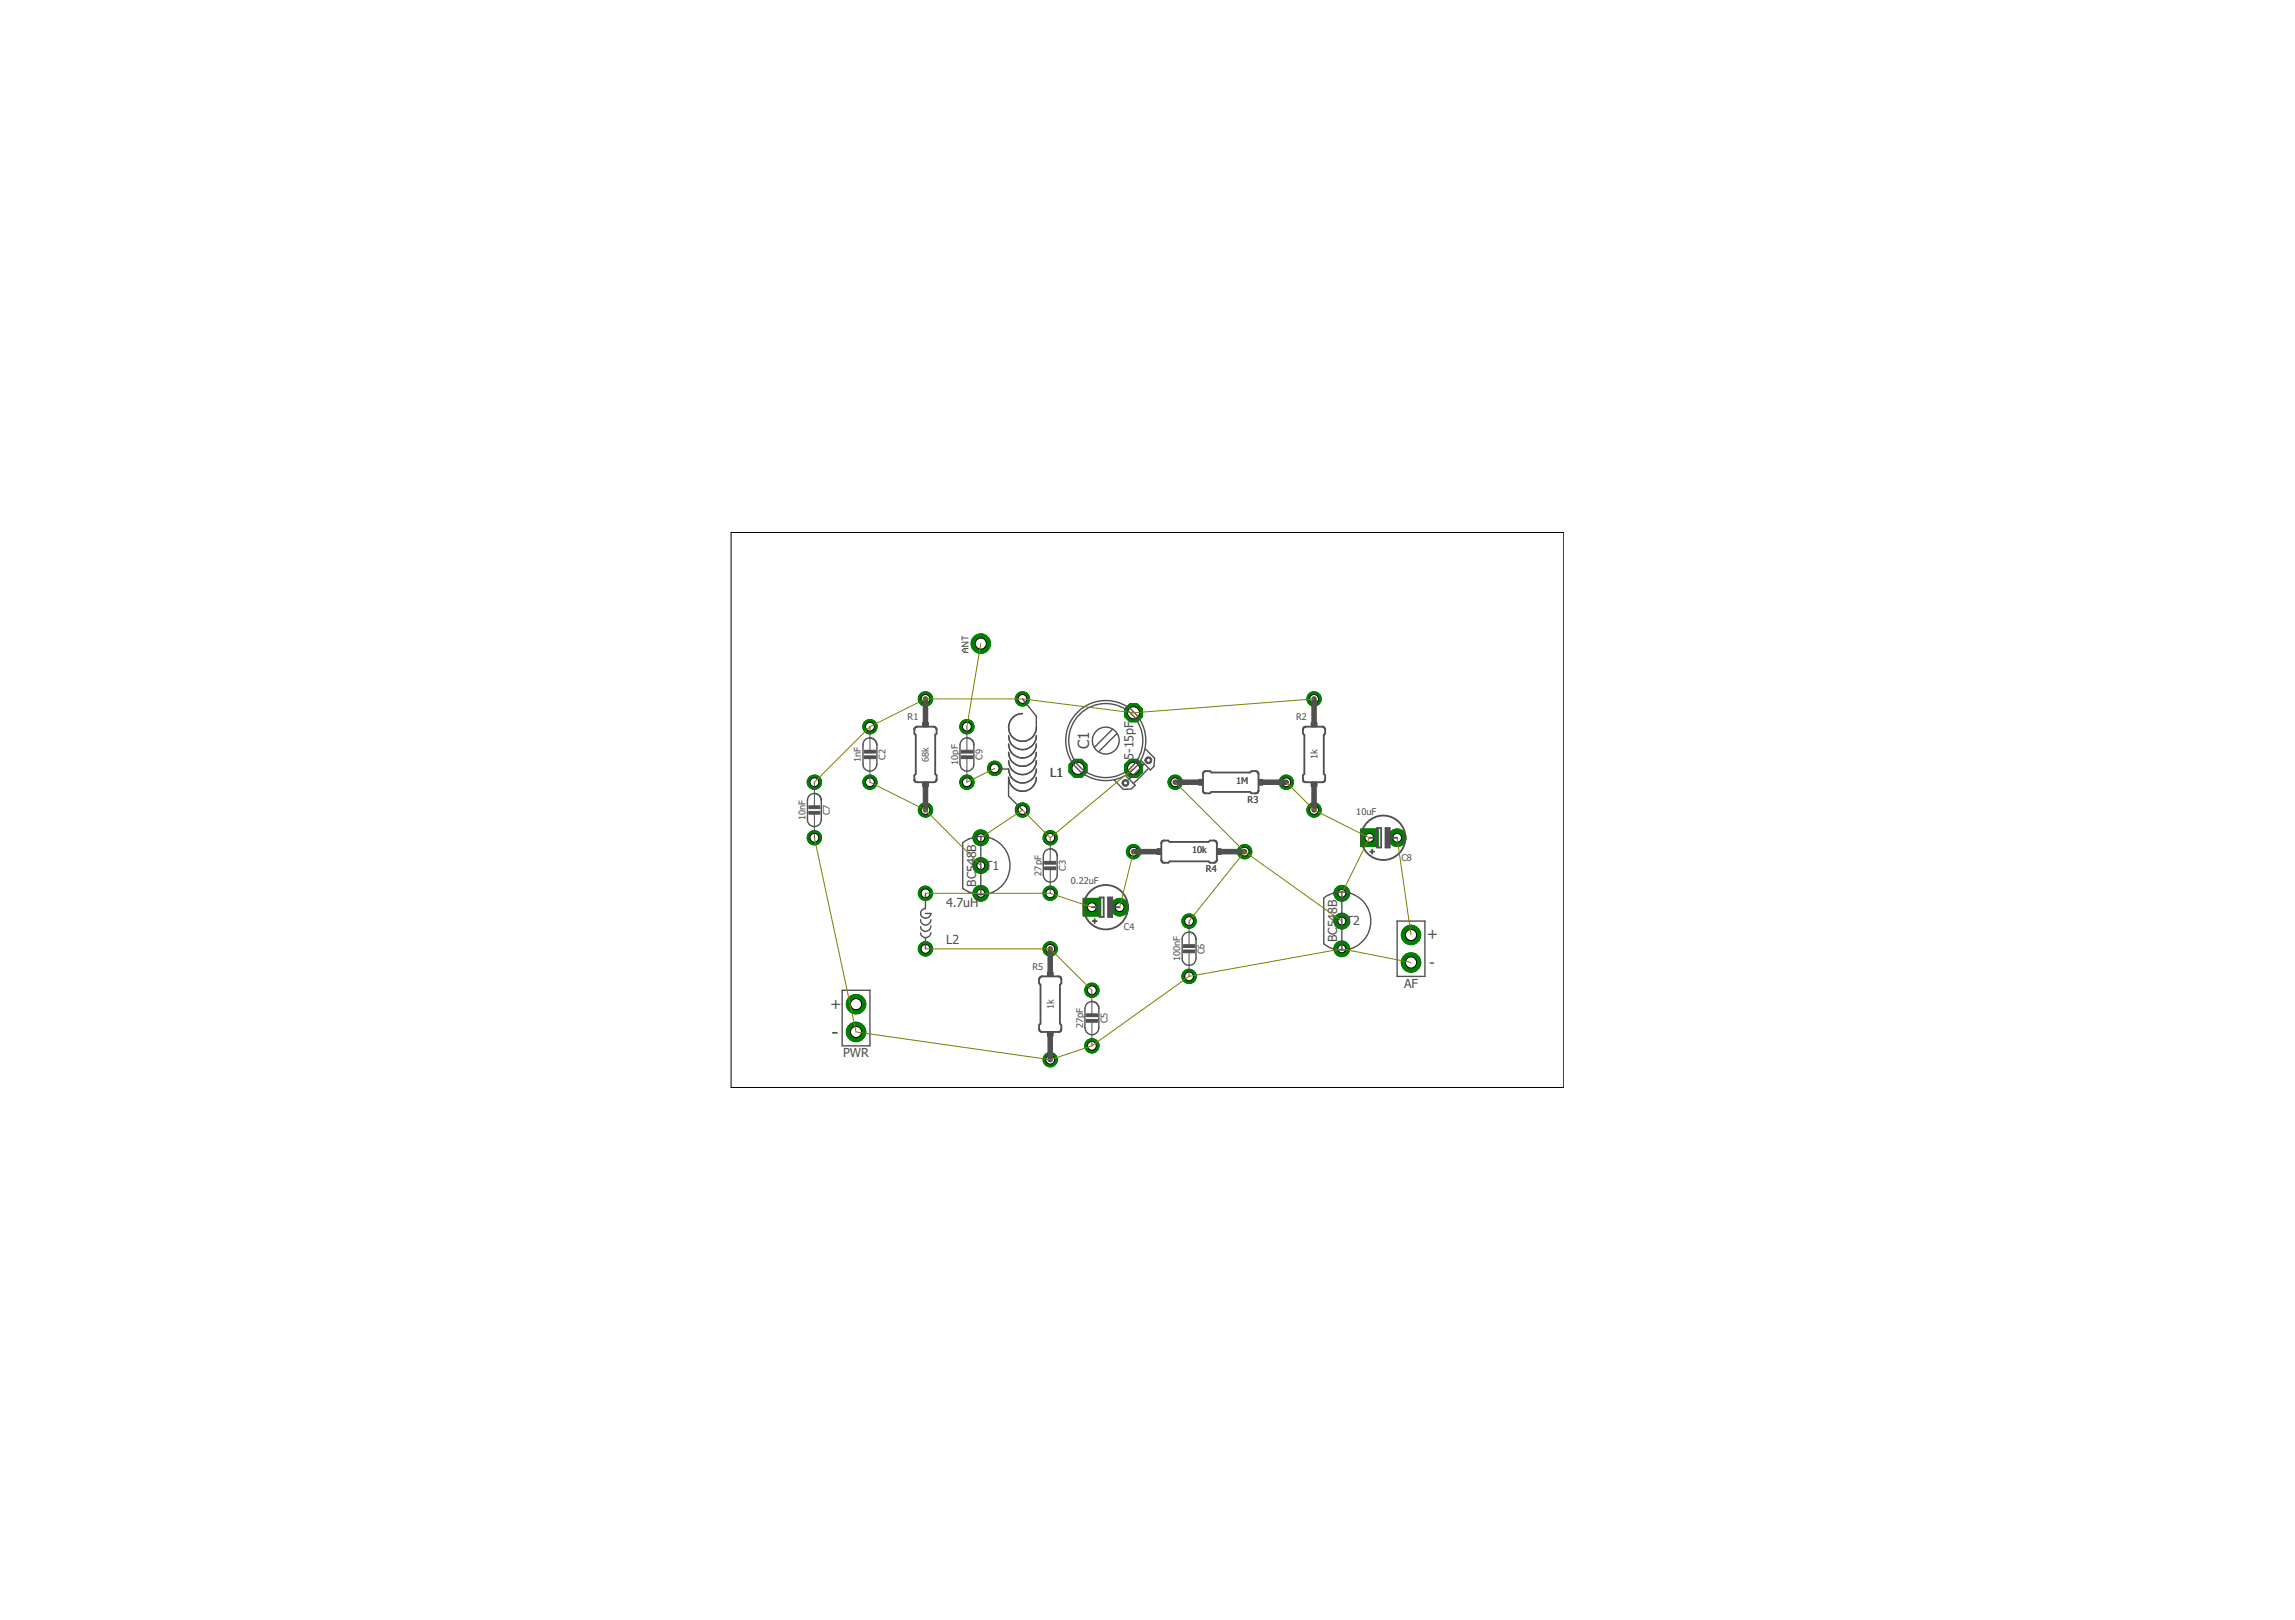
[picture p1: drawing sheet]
<svg xmlns="http://www.w3.org/2000/svg" width="210mm" height="148mm" viewBox="0 0 210 148" stroke-linecap="round" stroke-linejoin="round" font-family="sans-serif">
<defs><g id="words">
<text font-size="1.8" fill="#505050" x="76" y="95">-</text>
<g font-size="1.4" fill="#505050">
<text x="99.6" y="68.5" transform="rotate(-90 99.6 68.5)">C1</text>
<text x="130.7" y="88.5">-</text>
<text x="131.5" y="86" transform="rotate(-90 131.5 86)">+</text>
<text x="76.9" y="92.4" transform="rotate(-90 76.9 92.4)">+</text>
</g>
<g font-size="1.1" fill="#505050">
<text x="96.1" y="71.1">L1</text>
<text x="103.7" y="69.5" transform="rotate(-90 103.7 69.5)">5-15pF</text>
<text x="86.5" y="83">4.7uH</text>
<text x="89.3" y="81.1" transform="rotate(-90 89.3 81.1)">BC548B</text>
<text x="90.1" y="79.6">T1</text>
<text x="86.5" y="86.3">L2</text>
<text x="122.3" y="86.2" transform="rotate(-90 122.3 86.2)">BC548B</text>
<text x="123.1" y="84.6">T2</text>
<text x="128.4" y="90.4">AF</text>
<text x="77.1" y="96.7">PWR</text>
</g>
<g font-size=".8" fill="#505050">
<text x="83" y="65.8">R1</text>
<text x="118.5" y="65.8">R2</text>
<text x="78.7" y="69.7" transform="rotate(-90 78.7 69.7)">1nF</text>
<text x="81" y="69.5" transform="rotate(-90 81 69.5)">C2</text>
<text x="85" y="69.7" transform="rotate(-90 85 69.7)">68k</text>
<text x="87.6" y="69.9" transform="rotate(-90 87.6 69.9)">10pF</text>
<text x="89.9" y="69.5" transform="rotate(-90 89.9 69.5)">C9</text>
<text x="113.1" y="71.7">1M</text>
<text x="120.5" y="69.5" transform="rotate(-90 120.5 69.5)">1k</text>
<text x="73.7" y="75" transform="rotate(-90 73.7 75)">10nF</text>
<text x="75.9" y="74.6" transform="rotate(-90 75.9 74.6)">C7</text>
<text x="114.1" y="73.5">R3</text>
<text x="124" y="74.5">10uF</text>
<text x="95.2" y="80.1" transform="rotate(-90 95.2 80.1)">27pF</text>
<text x="97.5" y="79.6" transform="rotate(-90 97.5 79.6)">C3</text>
<text x="97.9" y="80.9">0.22uF</text>
<text x="109" y="78">10k</text>
<text x="110.3" y="79.8">R4</text>
<text x="128.2" y="78.8">C8</text>
<text x="94.4" y="88.7">R5</text>
<text x="102.8" y="85.1">C4</text>
<text x="107.9" y="87.9" transform="rotate(-90 107.9 87.9)">100nF</text>
<text x="110.2" y="87.3" transform="rotate(-90 110.2 87.3)">C6</text>
<text x="96.4" y="92.3" transform="rotate(-90 96.4 92.3)">1k</text>
<text x="99.1" y="94" transform="rotate(-90 99.1 94)">27pF</text>
<text x="101.3" y="93.6" transform="rotate(-90 101.3 93.6)">C5</text>
</g>
</g></defs>
<circle cx="129.1" cy="88" r=".89" fill="#008000" stroke="#008000" stroke-width=".09"/>
<circle cx="129.1" cy="88" r=".51" fill="#fff" stroke="#000" stroke-width=".09"/>
<circle cx="129.1" cy="85.5" r=".89" fill="#008000" stroke="#008000" stroke-width=".09"/>
<circle cx="129.1" cy="85.5" r=".51" fill="#fff" stroke="#000" stroke-width=".09"/>
<circle cx="89.7" cy="58.9" r=".89" fill="#008000" stroke="#008000" stroke-width=".09"/>
<circle cx="89.7" cy="58.9" r=".51" fill="#fff" stroke="#000" stroke-width=".09"/>
<circle cx="98.6" cy="70.3" r=".89" fill="#008000" stroke="#008000" stroke-width=".09"/>
<circle cx="98.6" cy="70.3" r=".55" fill="#fff" stroke="#000" stroke-width=".09"/>
<circle cx="103.7" cy="70.3" r=".89" fill="#008000" stroke="#008000" stroke-width=".09"/>
<circle cx="103.7" cy="70.3" r=".55" fill="#fff" stroke="#000" stroke-width=".09"/>
<circle cx="103.7" cy="65.2" r=".89" fill="#008000" stroke="#008000" stroke-width=".09"/>
<circle cx="103.7" cy="65.2" r=".55" fill="#fff" stroke="#000" stroke-width=".09"/>
<circle cx="79.6" cy="71.5" r=".66" fill="#008000" stroke="#008000" stroke-width=".09"/>
<circle cx="79.6" cy="71.5" r=".4" fill="#fff" stroke="#000" stroke-width=".09"/>
<circle cx="79.6" cy="66.5" r=".66" fill="#008000" stroke="#008000" stroke-width=".09"/>
<circle cx="79.6" cy="66.5" r=".4" fill="#fff" stroke="#000" stroke-width=".09"/>
<circle cx="96.1" cy="81.7" r=".66" fill="#008000" stroke="#008000" stroke-width=".09"/>
<circle cx="96.1" cy="81.7" r=".4" fill="#fff" stroke="#000" stroke-width=".09"/>
<circle cx="96.1" cy="76.6" r=".66" fill="#008000" stroke="#008000" stroke-width=".09"/>
<circle cx="96.1" cy="76.6" r=".4" fill="#fff" stroke="#000" stroke-width=".09"/>
<circle cx="102.4" cy="83" r=".8" fill="#008000" stroke="#008000" stroke-width=".09"/>
<circle cx="102.4" cy="83" r=".4" fill="#fff" stroke="#000" stroke-width=".09"/>
<path d="M99.1 82.2h1.6v1.6h-1.6z" fill="#008000" stroke="#008000" stroke-width=".09"/>
<circle cx="99.9" cy="83" r=".4" fill="#fff" stroke="#000" stroke-width=".09"/>
<circle cx="99.9" cy="95.7" r=".66" fill="#008000" stroke="#008000" stroke-width=".09"/>
<circle cx="99.9" cy="95.7" r=".4" fill="#fff" stroke="#000" stroke-width=".09"/>
<circle cx="99.9" cy="90.6" r=".66" fill="#008000" stroke="#008000" stroke-width=".09"/>
<circle cx="99.9" cy="90.6" r=".4" fill="#fff" stroke="#000" stroke-width=".09"/>
<circle cx="108.8" cy="89.3" r=".66" fill="#008000" stroke="#008000" stroke-width=".09"/>
<circle cx="108.8" cy="89.3" r=".4" fill="#fff" stroke="#000" stroke-width=".09"/>
<circle cx="108.8" cy="84.2" r=".66" fill="#008000" stroke="#008000" stroke-width=".09"/>
<circle cx="108.8" cy="84.2" r=".4" fill="#fff" stroke="#000" stroke-width=".09"/>
<circle cx="74.5" cy="76.6" r=".66" fill="#008000" stroke="#008000" stroke-width=".09"/>
<circle cx="74.5" cy="76.6" r=".4" fill="#fff" stroke="#000" stroke-width=".09"/>
<circle cx="74.5" cy="71.5" r=".66" fill="#008000" stroke="#008000" stroke-width=".09"/>
<circle cx="74.5" cy="71.5" r=".4" fill="#fff" stroke="#000" stroke-width=".09"/>
<circle cx="127.8" cy="76.6" r=".8" fill="#008000" stroke="#008000" stroke-width=".09"/>
<circle cx="127.8" cy="76.6" r=".4" fill="#fff" stroke="#000" stroke-width=".09"/>
<path d="M124.4 75.8h1.6v1.6h-1.6z" fill="#008000" stroke="#008000" stroke-width=".09"/>
<circle cx="125.2" cy="76.6" r=".4" fill="#fff" stroke="#000" stroke-width=".09"/>
<circle cx="88.4" cy="71.5" r=".66" fill="#008000" stroke="#008000" stroke-width=".09"/>
<circle cx="88.4" cy="71.5" r=".4" fill="#fff" stroke="#000" stroke-width=".09"/>
<circle cx="88.4" cy="66.5" r=".66" fill="#008000" stroke="#008000" stroke-width=".09"/>
<circle cx="88.4" cy="66.5" r=".4" fill="#fff" stroke="#000" stroke-width=".09"/>
<circle cx="78.3" cy="94.4" r=".89" fill="#008000" stroke="#008000" stroke-width=".09"/>
<circle cx="78.3" cy="94.4" r=".51" fill="#fff" stroke="#000" stroke-width=".09"/>
<circle cx="78.3" cy="91.8" r=".89" fill="#008000" stroke="#008000" stroke-width=".09"/>
<circle cx="78.3" cy="91.8" r=".51" fill="#fff" stroke="#000" stroke-width=".09"/>
<circle cx="93.5" cy="63.9" r=".66" fill="#008000" stroke="#008000" stroke-width=".09"/>
<circle cx="93.5" cy="63.9" r=".4" fill="#fff" stroke="#000" stroke-width=".09"/>
<circle cx="93.5" cy="74.1" r=".66" fill="#008000" stroke="#008000" stroke-width=".09"/>
<circle cx="93.5" cy="74.1" r=".4" fill="#fff" stroke="#000" stroke-width=".09"/>
<circle cx="91" cy="70.3" r=".66" fill="#008000" stroke="#008000" stroke-width=".09"/>
<circle cx="91" cy="70.3" r=".4" fill="#fff" stroke="#000" stroke-width=".09"/>
<circle cx="84.6" cy="81.7" r=".66" fill="#008000" stroke="#008000" stroke-width=".09"/>
<circle cx="84.6" cy="81.7" r=".4" fill="#fff" stroke="#000" stroke-width=".09"/>
<circle cx="84.6" cy="86.8" r=".66" fill="#008000" stroke="#008000" stroke-width=".09"/>
<circle cx="84.6" cy="86.8" r=".4" fill="#fff" stroke="#000" stroke-width=".09"/>
<circle cx="84.6" cy="63.9" r=".66" fill="#008000" stroke="#008000" stroke-width=".09"/>
<circle cx="84.6" cy="63.9" r=".4" fill="#fff" stroke="#000" stroke-width=".09"/>
<circle cx="84.6" cy="74.1" r=".66" fill="#008000" stroke="#008000" stroke-width=".09"/>
<circle cx="84.6" cy="74.1" r=".4" fill="#fff" stroke="#000" stroke-width=".09"/>
<circle cx="120.2" cy="63.9" r=".66" fill="#008000" stroke="#008000" stroke-width=".09"/>
<circle cx="120.2" cy="63.9" r=".4" fill="#fff" stroke="#000" stroke-width=".09"/>
<circle cx="120.2" cy="74.1" r=".66" fill="#008000" stroke="#008000" stroke-width=".09"/>
<circle cx="120.2" cy="74.1" r=".4" fill="#fff" stroke="#000" stroke-width=".09"/>
<circle cx="117.6" cy="71.5" r=".66" fill="#008000" stroke="#008000" stroke-width=".09"/>
<circle cx="117.6" cy="71.5" r=".4" fill="#fff" stroke="#000" stroke-width=".09"/>
<circle cx="107.5" cy="71.5" r=".66" fill="#008000" stroke="#008000" stroke-width=".09"/>
<circle cx="107.5" cy="71.5" r=".4" fill="#fff" stroke="#000" stroke-width=".09"/>
<circle cx="113.8" cy="77.9" r=".66" fill="#008000" stroke="#008000" stroke-width=".09"/>
<circle cx="113.8" cy="77.9" r=".4" fill="#fff" stroke="#000" stroke-width=".09"/>
<circle cx="103.7" cy="77.9" r=".66" fill="#008000" stroke="#008000" stroke-width=".09"/>
<circle cx="103.7" cy="77.9" r=".4" fill="#fff" stroke="#000" stroke-width=".09"/>
<circle cx="96.1" cy="86.8" r=".66" fill="#008000" stroke="#008000" stroke-width=".09"/>
<circle cx="96.1" cy="86.8" r=".4" fill="#fff" stroke="#000" stroke-width=".09"/>
<circle cx="96.1" cy="96.9" r=".66" fill="#008000" stroke="#008000" stroke-width=".09"/>
<circle cx="96.1" cy="96.9" r=".4" fill="#fff" stroke="#000" stroke-width=".09"/>
<circle cx="89.7" cy="76.6" r=".72" fill="#008000" stroke="#008000" stroke-width=".09"/>
<circle cx="89.7" cy="76.6" r=".36" fill="#fff" stroke="#000" stroke-width=".09"/>
<circle cx="89.7" cy="81.7" r=".72" fill="#008000" stroke="#008000" stroke-width=".09"/>
<circle cx="89.7" cy="81.7" r=".36" fill="#fff" stroke="#000" stroke-width=".09"/>
<circle cx="89.7" cy="79.2" r=".72" fill="#008000" stroke="#008000" stroke-width=".09"/>
<circle cx="89.7" cy="79.2" r=".36" fill="#fff" stroke="#000" stroke-width=".09"/>
<circle cx="122.7" cy="81.7" r=".72" fill="#008000" stroke="#008000" stroke-width=".09"/>
<circle cx="122.7" cy="81.7" r=".36" fill="#fff" stroke="#000" stroke-width=".09"/>
<circle cx="122.7" cy="86.8" r=".72" fill="#008000" stroke="#008000" stroke-width=".09"/>
<circle cx="122.7" cy="86.8" r=".36" fill="#fff" stroke="#000" stroke-width=".09"/>
<circle cx="122.7" cy="84.2" r=".72" fill="#008000" stroke="#008000" stroke-width=".09"/>
<circle cx="122.7" cy="84.2" r=".36" fill="#fff" stroke="#000" stroke-width=".09"/>
<circle cx="129.1" cy="88" r=".89" fill="#008000" stroke="#008000" stroke-width=".09"/>
<circle cx="129.1" cy="88" r=".51" fill="#fff" stroke="#000" stroke-width=".09"/>
<circle cx="129.1" cy="85.5" r=".89" fill="#008000" stroke="#008000" stroke-width=".09"/>
<circle cx="129.1" cy="85.5" r=".51" fill="#fff" stroke="#000" stroke-width=".09"/>
<circle cx="89.7" cy="58.9" r=".89" fill="#008000" stroke="#008000" stroke-width=".09"/>
<circle cx="89.7" cy="58.9" r=".51" fill="#fff" stroke="#000" stroke-width=".09"/>
<circle cx="98.6" cy="70.3" r=".89" fill="#008000" stroke="#008000" stroke-width=".09"/>
<circle cx="98.6" cy="70.3" r=".55" fill="#fff" stroke="#000" stroke-width=".09"/>
<circle cx="103.7" cy="70.3" r=".89" fill="#008000" stroke="#008000" stroke-width=".09"/>
<circle cx="103.7" cy="70.3" r=".55" fill="#fff" stroke="#000" stroke-width=".09"/>
<circle cx="103.7" cy="65.2" r=".89" fill="#008000" stroke="#008000" stroke-width=".09"/>
<circle cx="103.7" cy="65.2" r=".55" fill="#fff" stroke="#000" stroke-width=".09"/>
<circle cx="79.6" cy="71.5" r=".66" fill="#008000" stroke="#008000" stroke-width=".09"/>
<circle cx="79.6" cy="71.5" r=".4" fill="#fff" stroke="#000" stroke-width=".09"/>
<circle cx="79.6" cy="66.5" r=".66" fill="#008000" stroke="#008000" stroke-width=".09"/>
<circle cx="79.6" cy="66.5" r=".4" fill="#fff" stroke="#000" stroke-width=".09"/>
<circle cx="96.1" cy="81.7" r=".66" fill="#008000" stroke="#008000" stroke-width=".09"/>
<circle cx="96.1" cy="81.7" r=".4" fill="#fff" stroke="#000" stroke-width=".09"/>
<circle cx="96.1" cy="76.6" r=".66" fill="#008000" stroke="#008000" stroke-width=".09"/>
<circle cx="96.1" cy="76.6" r=".4" fill="#fff" stroke="#000" stroke-width=".09"/>
<circle cx="102.4" cy="83" r=".8" fill="#008000" stroke="#008000" stroke-width=".09"/>
<circle cx="102.4" cy="83" r=".4" fill="#fff" stroke="#000" stroke-width=".09"/>
<path d="M99.1 82.2h1.6v1.6h-1.6z" fill="#008000" stroke="#008000" stroke-width=".09"/>
<circle cx="99.9" cy="83" r=".4" fill="#fff" stroke="#000" stroke-width=".09"/>
<circle cx="99.9" cy="95.7" r=".66" fill="#008000" stroke="#008000" stroke-width=".09"/>
<circle cx="99.9" cy="95.7" r=".4" fill="#fff" stroke="#000" stroke-width=".09"/>
<circle cx="99.9" cy="90.6" r=".66" fill="#008000" stroke="#008000" stroke-width=".09"/>
<circle cx="99.9" cy="90.6" r=".4" fill="#fff" stroke="#000" stroke-width=".09"/>
<circle cx="108.8" cy="89.3" r=".66" fill="#008000" stroke="#008000" stroke-width=".09"/>
<circle cx="108.8" cy="89.3" r=".4" fill="#fff" stroke="#000" stroke-width=".09"/>
<circle cx="108.8" cy="84.2" r=".66" fill="#008000" stroke="#008000" stroke-width=".09"/>
<circle cx="108.8" cy="84.2" r=".4" fill="#fff" stroke="#000" stroke-width=".09"/>
<circle cx="74.5" cy="76.6" r=".66" fill="#008000" stroke="#008000" stroke-width=".09"/>
<circle cx="74.5" cy="76.6" r=".4" fill="#fff" stroke="#000" stroke-width=".09"/>
<circle cx="74.5" cy="71.5" r=".66" fill="#008000" stroke="#008000" stroke-width=".09"/>
<circle cx="74.5" cy="71.5" r=".4" fill="#fff" stroke="#000" stroke-width=".09"/>
<circle cx="127.8" cy="76.6" r=".8" fill="#008000" stroke="#008000" stroke-width=".09"/>
<circle cx="127.8" cy="76.6" r=".4" fill="#fff" stroke="#000" stroke-width=".09"/>
<path d="M124.4 75.8h1.6v1.6h-1.6z" fill="#008000" stroke="#008000" stroke-width=".09"/>
<circle cx="125.2" cy="76.6" r=".4" fill="#fff" stroke="#000" stroke-width=".09"/>
<circle cx="88.4" cy="71.5" r=".66" fill="#008000" stroke="#008000" stroke-width=".09"/>
<circle cx="88.4" cy="71.5" r=".4" fill="#fff" stroke="#000" stroke-width=".09"/>
<circle cx="88.4" cy="66.5" r=".66" fill="#008000" stroke="#008000" stroke-width=".09"/>
<circle cx="88.4" cy="66.5" r=".4" fill="#fff" stroke="#000" stroke-width=".09"/>
<circle cx="78.3" cy="94.4" r=".89" fill="#008000" stroke="#008000" stroke-width=".09"/>
<circle cx="78.3" cy="94.4" r=".51" fill="#fff" stroke="#000" stroke-width=".09"/>
<circle cx="78.3" cy="91.8" r=".89" fill="#008000" stroke="#008000" stroke-width=".09"/>
<circle cx="78.3" cy="91.8" r=".51" fill="#fff" stroke="#000" stroke-width=".09"/>
<circle cx="93.5" cy="63.9" r=".66" fill="#008000" stroke="#008000" stroke-width=".09"/>
<circle cx="93.5" cy="63.9" r=".4" fill="#fff" stroke="#000" stroke-width=".09"/>
<circle cx="93.5" cy="74.1" r=".66" fill="#008000" stroke="#008000" stroke-width=".09"/>
<circle cx="93.5" cy="74.1" r=".4" fill="#fff" stroke="#000" stroke-width=".09"/>
<circle cx="91" cy="70.3" r=".66" fill="#008000" stroke="#008000" stroke-width=".09"/>
<circle cx="91" cy="70.3" r=".4" fill="#fff" stroke="#000" stroke-width=".09"/>
<circle cx="84.6" cy="81.7" r=".66" fill="#008000" stroke="#008000" stroke-width=".09"/>
<circle cx="84.6" cy="81.7" r=".4" fill="#fff" stroke="#000" stroke-width=".09"/>
<circle cx="84.6" cy="86.8" r=".66" fill="#008000" stroke="#008000" stroke-width=".09"/>
<circle cx="84.6" cy="86.8" r=".4" fill="#fff" stroke="#000" stroke-width=".09"/>
<circle cx="84.6" cy="63.9" r=".66" fill="#008000" stroke="#008000" stroke-width=".09"/>
<circle cx="84.6" cy="63.9" r=".4" fill="#fff" stroke="#000" stroke-width=".09"/>
<circle cx="84.6" cy="74.1" r=".66" fill="#008000" stroke="#008000" stroke-width=".09"/>
<circle cx="84.6" cy="74.1" r=".4" fill="#fff" stroke="#000" stroke-width=".09"/>
<circle cx="120.2" cy="63.9" r=".66" fill="#008000" stroke="#008000" stroke-width=".09"/>
<circle cx="120.2" cy="63.9" r=".4" fill="#fff" stroke="#000" stroke-width=".09"/>
<circle cx="120.2" cy="74.1" r=".66" fill="#008000" stroke="#008000" stroke-width=".09"/>
<circle cx="120.2" cy="74.1" r=".4" fill="#fff" stroke="#000" stroke-width=".09"/>
<circle cx="117.6" cy="71.5" r=".66" fill="#008000" stroke="#008000" stroke-width=".09"/>
<circle cx="117.6" cy="71.5" r=".4" fill="#fff" stroke="#000" stroke-width=".09"/>
<circle cx="107.5" cy="71.5" r=".66" fill="#008000" stroke="#008000" stroke-width=".09"/>
<circle cx="107.5" cy="71.5" r=".4" fill="#fff" stroke="#000" stroke-width=".09"/>
<circle cx="113.8" cy="77.9" r=".66" fill="#008000" stroke="#008000" stroke-width=".09"/>
<circle cx="113.8" cy="77.9" r=".4" fill="#fff" stroke="#000" stroke-width=".09"/>
<circle cx="103.7" cy="77.9" r=".66" fill="#008000" stroke="#008000" stroke-width=".09"/>
<circle cx="103.7" cy="77.9" r=".4" fill="#fff" stroke="#000" stroke-width=".09"/>
<circle cx="96.1" cy="86.8" r=".66" fill="#008000" stroke="#008000" stroke-width=".09"/>
<circle cx="96.1" cy="86.8" r=".4" fill="#fff" stroke="#000" stroke-width=".09"/>
<circle cx="96.1" cy="96.9" r=".66" fill="#008000" stroke="#008000" stroke-width=".09"/>
<circle cx="96.1" cy="96.9" r=".4" fill="#fff" stroke="#000" stroke-width=".09"/>
<circle cx="89.7" cy="76.6" r=".72" fill="#008000" stroke="#008000" stroke-width=".09"/>
<circle cx="89.7" cy="76.6" r=".36" fill="#fff" stroke="#000" stroke-width=".09"/>
<circle cx="89.7" cy="81.7" r=".72" fill="#008000" stroke="#008000" stroke-width=".09"/>
<circle cx="89.7" cy="81.7" r=".36" fill="#fff" stroke="#000" stroke-width=".09"/>
<circle cx="89.7" cy="79.2" r=".72" fill="#008000" stroke="#008000" stroke-width=".09"/>
<circle cx="89.7" cy="79.2" r=".36" fill="#fff" stroke="#000" stroke-width=".09"/>
<circle cx="122.7" cy="81.7" r=".72" fill="#008000" stroke="#008000" stroke-width=".09"/>
<circle cx="122.7" cy="81.7" r=".36" fill="#fff" stroke="#000" stroke-width=".09"/>
<circle cx="122.7" cy="86.8" r=".72" fill="#008000" stroke="#008000" stroke-width=".09"/>
<circle cx="122.7" cy="86.8" r=".36" fill="#fff" stroke="#000" stroke-width=".09"/>
<circle cx="122.7" cy="84.2" r=".72" fill="#008000" stroke="#008000" stroke-width=".09"/>
<circle cx="122.7" cy="84.2" r=".36" fill="#fff" stroke="#000" stroke-width=".09"/>
<g fill="none" stroke="#505050" stroke-width=".13">
<path d="M74 72.8a.64 .64 0 0 1 .7-.2 .64 .64 0 0 1 .4 .6v1.8a.63 .63 0 0 1-.6 .6 .63 .63 0 0 1-.6-.6v-1.8zM79 67.8a.64 .64 0 0 1 .7-.3 .64 .64 0 0 1 .5 .6v1.8a.63 .63 0 0 1-.6 .6 .63 .63 0 0 1-.7-.6v-1.8zM87.9 67.8a.63 .63 0 0 1 .7-.3 .63 .63 0 0 1 .5 .6v1.8a.63 .63 0 0 1-.7 .6 .63 .63 0 0 1-.6-.6v-1.8zM89.7 76.5a2.67 2.67 0 0 1 2.7 2.7 2.67 2.67 0 0 1-2.7 2.6M89.7 76.5h-.4a2.65 2.65 0 0 0-1.2 .6v4.2l.2 .1a2.83 2.83 0 0 0 1.4 .4M89.7 76.5v5.3M91.5 70.3h.7a1.27 1.27 0 0 0 1.3 1.3 1.27 1.27 0 0 0 1.3-1.3M92.2 69.6a1.27 1.27 0 0 0 1.3 1.2 1.27 1.27 0 0 0 1.3-1.2M92.2 68.8a1.27 1.27 0 0 0 1.3 1.3 1.27 1.27 0 0 0 1.3-1.3M92.2 68.1a1.27 1.27 0 0 0 1.3 1.2 1.27 1.27 0 0 0 1.3-1.2M92.2 67.3a1.27 1.27 0 0 0 1.3 1.3 1.27 1.27 0 0 0 1.3-1.3M93.5 63.9l1.3 1.6a2.13 2.13 0 0 1-.3 1.8 1.27 1.27 0 0 1-2.1-.2 1.27 1.27 0 0 1 1.1-1.8"/>
<path d="M94.8 71.1a1.27 1.27 0 0 1-1.3 1.3 1.27 1.27 0 0 1-1.3-1.3v1.7l1.3 1.3M95.5 77.9a.63 .63 0 0 1 .8-.2 .63 .63 0 0 1 .4 .6v1.8a.63 .63 0 0 1-.6 .6 .63 .63 0 0 1-.7-.6v-1.8zM101.7 66.7l-1.6 1.6M102.2 67.1l-1.7 1.6M103 71l.8 .8-.3 .3-.8 .1-.8-.8M104.6 69.9l-1.3 1.4M104.8 68.5l.8 .8-.1 .8-.3 .3-.8-.8M105 70.3l-1.3 1.4M77 90.6h2.6v5.1h-2.6zM84.2 85.3a.47 .47 0 0 0 .4 .5M84.2 84.1a.48 .48 0 0 0 .5 .5 .48 .48 0 0 0 .5-.5M84.6 81.7v1.4a.46 .46 0 0 0-.4 .5 .46 .46 0 0 0 .5 .4 .46 .46 0 0 0 .5-.5h-.6"/>
<path d="M84.6 85.8v1M85.2 85.3a.51 .51 0 0 1-.6 .5M85.2 84.7a.48 .48 0 0 1-.5 .5 .48 .48 0 0 1-.5-.4M99.4 91.9a.63 .63 0 0 1 .7-.3 .63 .63 0 0 1 .4 .6v1.8a.63 .63 0 0 1-.6 .6 .63 .63 0 0 1-.7-.6v-1.8zM108.4 85.4a.65 .65 0 0 1 1 .5v1.8a.63 .63 0 0 1-.6 .6 .63 .63 0 0 1-.7-.6v-2zM122.7 81.6a2.66 2.66 0 0 1 2.7 2.6 2.66 2.66 0 0 1-2.7 2.7M122.7 81.6a2.49 2.49 0 0 0-1.6 .5v4.2a2.45 2.45 0 0 0 1.6 .6M122.7 81.6v5.3M127.8 84.2h2.5v5.1h-2.5z"/>
<circle cx="101.1" cy="67.7" r="3.7"/>
<circle cx="101.1" cy="67.7" r="3.4"/>
<circle cx="101.1" cy="67.7" r="1.23"/>
</g>
<g fill="none" stroke="#505050" stroke-width=".09">
<path d="M88 58.7h.5l-.5 .4h.5M88 58.4h.5M88 58.2v.3M88.3 59.3v.4M88.5 59.3h-.3l-.2 .2 .2 .2h.3M74.5 71.5v2.2M74.5 74.5v2.1M79.6 66.5v2.1M79.6 69.4v2.1M88.4 66.5v2.1M88.4 69.4v2.1M96.1 76.6v2.2"/>
<path d="M96.1 79.5v2.2M99.9 90.6v2.1M99.9 93.5v2.2M108.8 84.2v2.2M108.8 87.2v2.1"/>
</g>
<g fill="#505050" stroke="#505050" stroke-width=".09">
<path d="M102.7 71.5a.32 .32 0 0 1 .5-.1 .32 .32 0 0 1-.2 .5 .32 .32 0 0 1-.4-.3h.1a.19 .19 0 0 1 .3-.1 .19 .19 0 0 1 0 .3 .2 .2 0 0 1-.3-.2h-.1z" fill-rule="evenodd"/>
<path d="M104.8 69.4a.32 .32 0 0 1 .5-.1 .32 .32 0 0 1-.2 .5 .32 .32 0 0 1-.4-.3h.1a.19 .19 0 0 1 .3-.2 .19 .19 0 0 1 .1 .3 .19 .19 0 0 1-.3 .1l-.1-.2h-.1z" fill-rule="evenodd"/>
</g>
<g fill="#505050" stroke="#505050" stroke-width=".09">
<path d="M79.1 68.6h1v.3h-1z"/>
<path d="M79.1 69.1h1v.3h-1z"/>
<path d="M95.5 78.8h1.1v.2h-1.1z"/>
<path d="M95.5 79.3h1.1v.2h-1.1z"/>
<path d="M101.4 82.2h.2v1.6h-.2z"/>
<path d="M99.4 92.7h1v.3h-1z"/>
<path d="M99.4 93.2h1v.3h-1z"/>
<path d="M108.2 86.4h1.1v.3h-1.1z"/>
<path d="M108.2 86.9h1.1v.2h-1.1z"/>
<path d="M74 73.7h1v.3h-1z"/>
<path d="M74 74.2h1v.3h-1z"/>
<path d="M126.8 75.8h.2v1.6h-.2z"/>
<path d="M87.9 68.6h1v.3h-1z"/>
<path d="M87.9 69.1h1v.3h-1z"/>
<path d="M84.4 71.5h.5v.4h-.5z"/>
<path d="M84.4 66.1h.5v.4h-.5z"/>
<path d="M119.9 71.5h.5v.4h-.5z"/>
<path d="M119.9 66.1h.5v.4h-.5z"/>
<path d="M109.6 71.3h.4v.5h-.4z"/>
<path d="M115.1 71.3h.4v.5h-.4z"/>
<path d="M105.8 77.6h.4v.5h-.4z"/>
<path d="M111.3 77.6h.4v.5h-.4z"/>
<path d="M95.8 94.4h.5v.4h-.5z"/>
<path d="M95.8 88.9h.5v.4h-.5z"/>
</g>
<g fill="none" stroke="#505050" stroke-width=".17">
<path d="M83.7 66.5h.2h1.5l.3 .2v.4l-.2 .1v3.6l.2 .1-.1 .5-.2 .1h-1.7a.65 .65 0 0 1 .1-.7v-3.6l-.2-.1zM106.3 76.9a.65 .65 0 0 1 .7 .1h3.5l.2-.1h.4l.2 .2v1.6l-.3 .2h-.3l-.2-.1h-3.5l-.2 .1h-.4l-.2-.2zM110.1 70.6l.6-.1 .1 .2h3.5l.2-.2h.4l.2 .2v1.6l-.2 .2-.4 .1-.2-.2h-3.5a.65 .65 0 0 1-.7 .1l-.1-.2zM119.2 66.5h.2h1.5l.3 .2v.4l-.1 .1v3.6l.1 .1v.5l-.3 .1h-1.7a.65 .65 0 0 1 .1-.7v-3.6l-.1-.1zM125.2 76.6h.7M125.3 77.9h.4M125.5 77.7v.4M125.9 75.7h.4v1.8h-.4zM126.7 75.7h.4v1.8h-.4zM127.1 76.6h.7M95.1 89.4l.2-.1h1.5l.2 .2 .1 .4-.2 .2v3.5a.65 .65 0 0 1 .1 .7l-1.7 .1-.2-.2-.1-.5 .2-.1v-3.5l-.2-.2zM99.9 83h.7"/>
<path d="M99.9 84.2h.4M100.1 84.1v.3M100.6 82.1h.3v1.8h-.3zM101.3 82.1h.4v1.8h-.4zM101.7 83h.7"/>
<circle cx="126.5" cy="76.6" r="2.03"/>
<circle cx="101.1" cy="83" r="2.03"/>
</g>
<path d="M84.6 63.9v2.2M84.6 71.9v2.2M103.7 77.9h2.1M107.5 71.5h2.1M111.7 77.9h2.1M115.5 71.5h2.1M120.2 63.9v2.2M120.2 71.9v2.2M96.1 86.8v2.1M96.1 94.8v2.1" fill="none" stroke="#505050" stroke-width=".51"/>
<g fill="none" stroke="#808000" stroke-width=".09">
<path d="M89.7 58.9l-1.3 7.6M74.5 76.6l3.8 17.8 17.8 2.5 3.8-1.2 8.9-6.4 13.9-2.5 6.4 1.2M79.6 71.5l5 2.6 5.1 5.1M91 70.3l-2.6 1.2M103.7 70.3l-7.6 6.3-2.6-2.5-3.8 2.5M103.7 77.9l-1.3 5.1M107.5 71.5l6.3 6.4M113.8 77.9l8.9 6.3M113.8 77.9l-5 6.3M117.6 71.5l2.6 2.6 5 2.5-2.5 5.1M120.2 63.9l-16.5 1.3-10.2-1.3h-8.9l-5 2.6-5.1 5M127.8 76.6l1.3 8.9"/>
<path d="M84.6 81.7h11.5l3.8 1.3M84.6 86.8h11.5l3.8 3.8"/>
</g>
<path d="M66.9 48.7h76.1v50.8h-76.1z" fill="none" stroke="#000" stroke-width=".09"/>
<use href="#words"/>
</svg>
